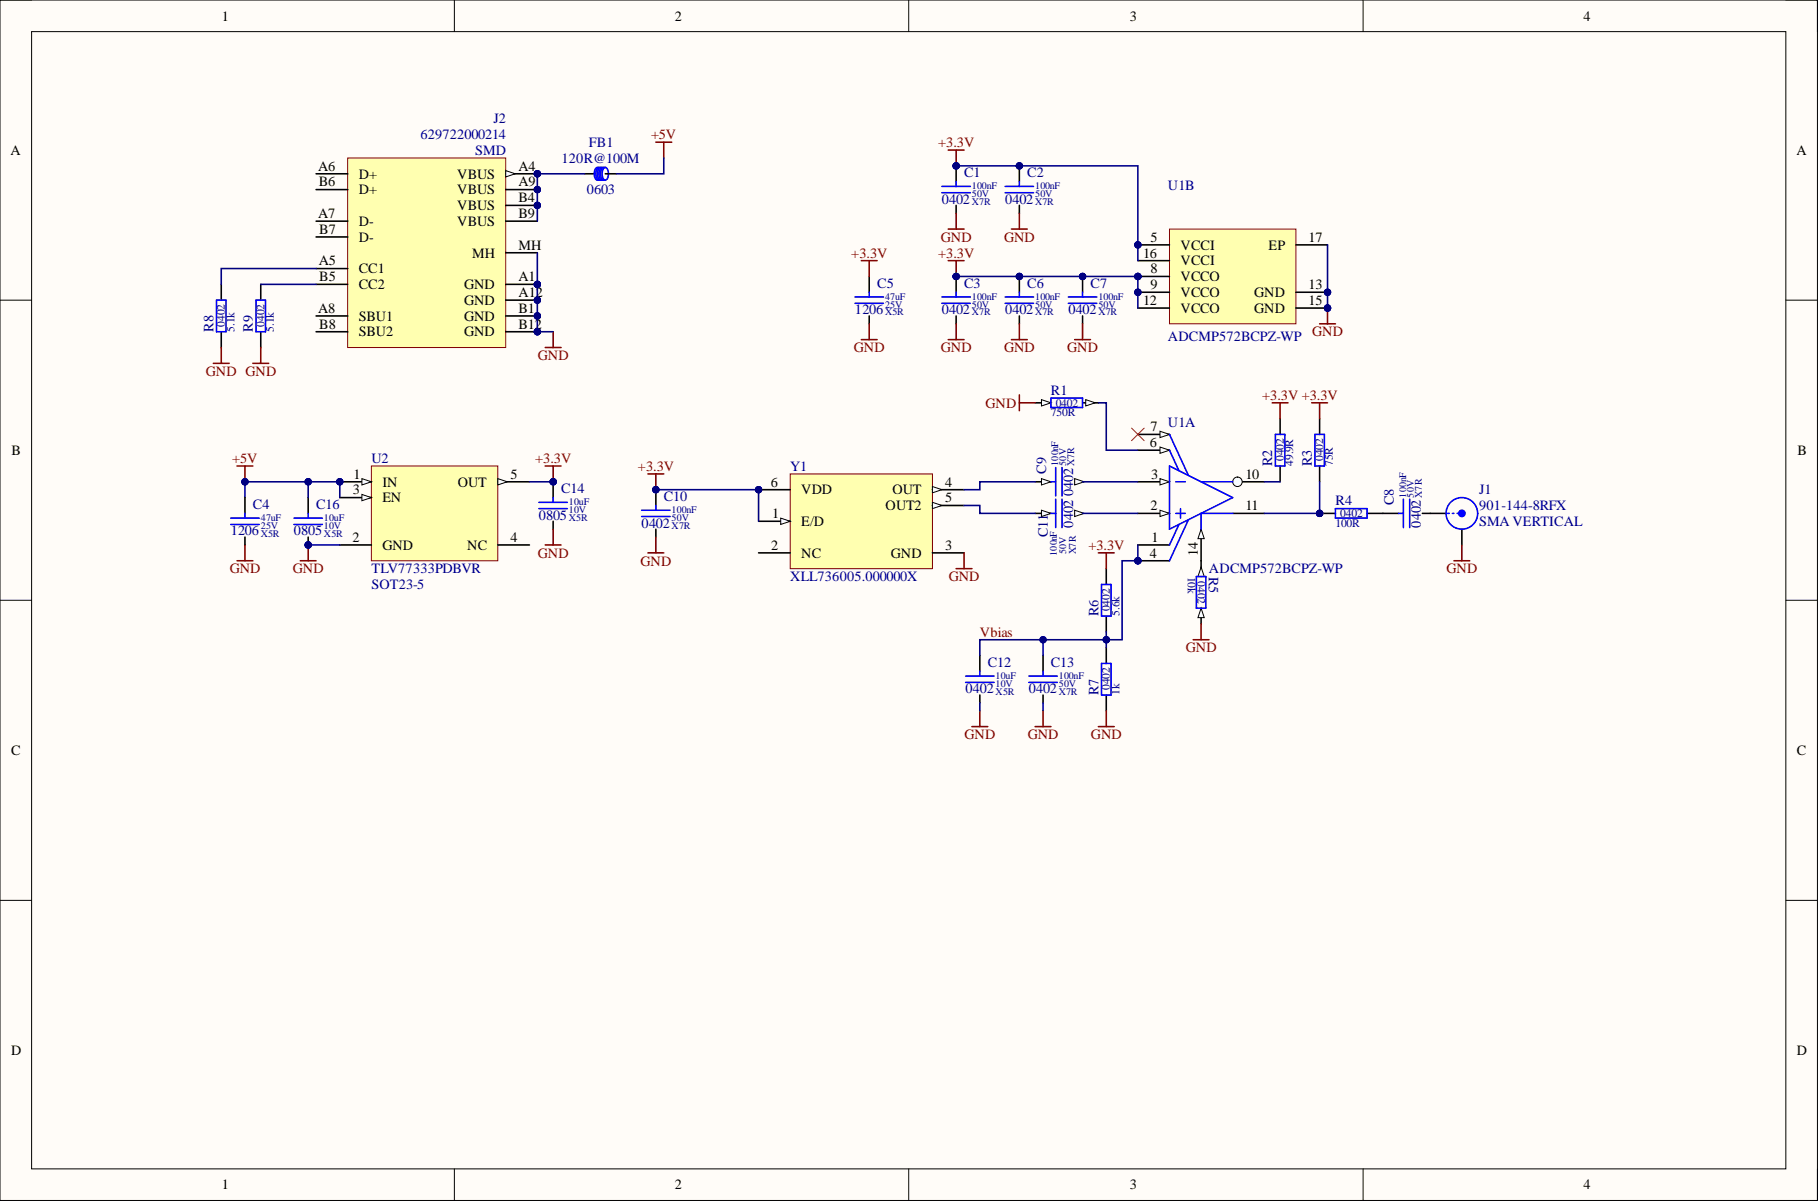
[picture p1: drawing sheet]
<svg xmlns="http://www.w3.org/2000/svg" width="292mm" height="193mm" viewBox="0 0 292 193" stroke-linecap="round" stroke-linejoin="round" font-family="sans-serif">
<defs><g id="words">
<g font-size="2.3">
<text x="35.6" y="3.3">1</text>
<text x="108.4" y="3.3">2</text>
<text x="181.5" y="3.3">3</text>
<text x="254.3" y="3.3">4</text>
<text x="1.7" y="24.9">A</text>
<text x="51.1" y="27.4">A6</text>
<text x="51.2" y="29.9">B6</text>
<text x="57.6" y="28.7">D+</text>
<text x="73.4" y="28.7">VBUS</text>
<text x="83.2" y="27.4">A4</text>
<text x="83.2" y="29.9">A9</text>
<text x="288.5" y="24.9">A</text>
<text x="51.1" y="35">A7</text>
<text x="57.6" y="31.2">D+</text>
<text x="73.4" y="31.2">VBUS</text>
<text x="73.4" y="33.7">VBUS</text>
<text x="83.2" y="32.5">B4</text>
<text x="83.2" y="35">B9</text>
<text x="51.3" y="37.5">B7</text>
<text x="57.6" y="36.3">D-</text>
<text x="57.6" y="38.8">D-</text>
<text x="73.4" y="36.3">VBUS</text>
<text x="75.8" y="41.3">MH</text>
<text x="83.2" y="40.1">MH</text>
<text x="183.6" y="41.3">16</text>
<text x="184.8" y="38.8">5</text>
<text x="189.6" y="40.1">VCCI</text>
<text x="203.7" y="40.1">EP</text>
<text x="210.1" y="38.8">17</text>
<text x="51.2" y="42.6">A5</text>
<text x="51.3" y="45.1">B5</text>
<text x="57.6" y="43.9">CC1</text>
<text x="57.6" y="46.4">CC2</text>
<text x="74.5" y="46.4">GND</text>
<text x="83.2" y="45.1">A1</text>
<text x="83.2" y="47.7">A12</text>
<text x="184.8" y="43.9">8</text>
<text x="184.8" y="46.4">9</text>
<text x="189.6" y="45.1">VCCO</text>
<text x="189.6" y="47.7">VCCO</text>
<text x="189.6" y="42.6">VCCI</text>
<text x="201.4" y="47.7">GND</text>
<text x="210.1" y="46.4">13</text>
<text x="51.1" y="50.2">A8</text>
<text x="51.3" y="52.8">B8</text>
<text x="57.6" y="51.5">SBU1</text>
<text x="74.5" y="48.9">GND</text>
<text x="74.5" y="51.5">GND</text>
<text x="83.2" y="50.2">B1</text>
<text x="83.2" y="52.8">B12</text>
<text x="183.6" y="48.9">12</text>
<text x="189.6" y="50.2">VCCO</text>
<text x="201.4" y="50.2">GND</text>
<text x="210.1" y="48.9">15</text>
<text x="57.6" y="54">SBU2</text>
<text x="74.5" y="54">GND</text>
<text x="184.7" y="71.8">6</text>
<text x="184.8" y="69.2">7</text>
<text x="1.9" y="73">B</text>
<text x="56.8" y="76.8">1</text>
<text x="82" y="76.8">5</text>
<text x="184.8" y="76.8">3</text>
<text x="200" y="76.8">10</text>
<text x="288.6" y="73">B</text>
<text x="56.7" y="79.4">3</text>
<text x="61.4" y="80.6">EN</text>
<text x="61.4" y="78.1">IN</text>
<text x="73.5" y="78.1">OUT</text>
<text x="123.8" y="78.1">6</text>
<text x="124" y="83.2">1</text>
<text x="128.7" y="79.4">VDD</text>
<text x="142.2" y="81.9">OUT2</text>
<text x="143.3" y="79.4">OUT</text>
<text x="151.8" y="78.1">4</text>
<text x="151.8" y="80.6">5</text>
<text x="184.8" y="81.9">2</text>
<text x="200" y="81.9">11</text>
<text x="56.6" y="87">2</text>
<text x="61.4" y="88.3">GND</text>
<text x="75" y="88.3">NC</text>
<text x="82" y="87">4</text>
<text x="123.8" y="88.3">2</text>
<text x="128.7" y="84.4">E/D</text>
<text x="128.7" y="89.5">NC</text>
<text x="143" y="89.5">GND</text>
<text x="151.8" y="88.3">3</text>
<text x="184.7" y="89.5">4</text>
<text x="184.9" y="87">1</text>
<text x="192.4" y="89.2" transform="rotate(-90 192.4 89.2)">14</text>
<text x="1.8" y="121.2">C</text>
<text x="288.6" y="121.2">C</text>
<text x="1.8" y="169.4">D</text>
<text x="288.6" y="169.4">D</text>
<text x="35.6" y="190.9">1</text>
<text x="108.4" y="190.9">2</text>
<text x="181.5" y="190.9">3</text>
<text x="254.3" y="190.9">4</text>
</g>
<g font-size="2.3" fill="#000080">
<text x="67.5" y="22.3">629722000214</text>
<text x="79.3" y="19.8">J2</text>
<text x="94.6" y="23.6">FB1</text>
<text x="76.3" y="24.9">SMD</text>
<text x="90.2" y="26.1">120R@100M</text>
<text x="154.8" y="28.4">C1</text>
<text x="165" y="28.4">C2</text>
<text x="94.2" y="31.2">0603</text>
<text x="151.3" y="32.7">0402</text>
<text x="161.4" y="32.7">0402</text>
<text x="187.5" y="30.4">U1B</text>
<text x="140.8" y="46.2">C5</text>
<text x="154.8" y="46.2">C3</text>
<text x="165" y="46.2">C6</text>
<text x="175.1" y="46.2">C7</text>
<text x="34.3" y="53.3" transform="rotate(-90 34.3 53.3)">R8</text>
<text x="40.6" y="53.3" transform="rotate(-90 40.6 53.3)">R9</text>
<text x="137.3" y="50.5">1206</text>
<text x="151.3" y="50.5">0402</text>
<text x="161.4" y="50.5">0402</text>
<text x="171.6" y="50.5">0402</text>
<text x="187.5" y="54.8">ADCMP572BCPZ-WP</text>
<text x="168.8" y="63.4">R1</text>
<text x="187.5" y="68.5">U1A</text>
<text x="59.6" y="74.3">U2</text>
<text x="126.9" y="75.6">Y1</text>
<text x="168" y="76.1" transform="rotate(-90 168 76.1)">C9</text>
<text x="204.3" y="74.8" transform="rotate(-90 204.3 74.8)">R2</text>
<text x="210.6" y="74.8" transform="rotate(-90 210.6 74.8)">R3</text>
<text x="40.6" y="81.7">C4</text>
<text x="50.8" y="81.7">C16</text>
<text x="86.5" y="83.4">0805</text>
<text x="90.1" y="79.1">C14</text>
<text x="106.6" y="80.4">C10</text>
<text x="172.3" y="79.6" transform="rotate(-90 172.3 79.6)">0402</text>
<text x="214.4" y="81.2">R4</text>
<text x="223.8" y="81.2" transform="rotate(-90 223.8 81.2)">C8</text>
<text x="237.5" y="81.9">901-144-8RFX</text>
<text x="237.5" y="79.4">J1</text>
<text x="37.1" y="86">1206</text>
<text x="47.2" y="86">0805</text>
<text x="103" y="84.7">0402</text>
<text x="168.3" y="86.2" transform="rotate(-90 168.3 86.2)">C11</text>
<text x="172.3" y="84.7" transform="rotate(-90 172.3 84.7)">0402</text>
<text x="228.2" y="84.7" transform="rotate(-90 228.2 84.7)">0402</text>
<text x="237.5" y="84.4">SMA VERTICAL</text>
<text x="59.6" y="94.6">SOT23-5</text>
<text x="59.6" y="92.1">TLV77333PDBVR</text>
<text x="126.9" y="93.3">XLL736005.000000X</text>
<text x="194.1" y="92.6" transform="rotate(90 194.1 92.6)">R5</text>
<text x="194.1" y="92.1">ADCMP572BCPZ-WP</text>
<text x="176.4" y="98.9" transform="rotate(-90 176.4 98.9)">R6</text>
<text x="158.6" y="107">C12</text>
<text x="168.8" y="107">C13</text>
<text x="155.1" y="111.3">0402</text>
<text x="165.2" y="111.3">0402</text>
<text x="176.4" y="111.6" transform="rotate(-90 176.4 111.6)">R7</text>
</g>
<g font-size="2.3" fill="#800000">
<text x="104.6" y="22.3">+5V</text>
<text x="150.7" y="23.6">+3.3V</text>
<text x="136.7" y="41.3">+3.3V</text>
<text x="150.7" y="41.3">+3.3V</text>
<text x="151.1" y="38.8">GND</text>
<text x="161.2" y="38.8">GND</text>
<text x="86.4" y="57.8">GND</text>
<text x="137.1" y="56.6">GND</text>
<text x="151.1" y="56.6">GND</text>
<text x="161.2" y="56.6">GND</text>
<text x="171.4" y="56.6">GND</text>
<text x="210.7" y="54">GND</text>
<text x="33.1" y="60.4">GND GND</text>
<text x="158.3" y="65.4">GND</text>
<text x="202.7" y="64.2">+3.3V +3.3V</text>
<text x="37.3" y="74.3">+5V</text>
<text x="85.9" y="74.3">+3.3V</text>
<text x="102.4" y="75.6">+3.3V</text>
<text x="86.4" y="89.5">GND</text>
<text x="174.8" y="88.3">+3.3V</text>
<text x="36.9" y="92.1">GND</text>
<text x="47" y="92.1">GND</text>
<text x="102.9" y="90.8">GND</text>
<text x="152.4" y="93.3">GND</text>
<text x="232.3" y="92.1">GND</text>
<text x="157.3" y="102.2">Vbias</text>
<text x="190.4" y="104.7">GND</text>
<text x="154.9" y="118.7">GND</text>
<text x="165" y="118.7">GND</text>
<text x="175.2" y="118.7">GND</text>
</g>
<g font-size="1.9" fill="#000080">
<text x="36.1" y="52.5" transform="rotate(-90 36.1 52.5)">0402</text>
<text x="37.6" y="53.3" transform="rotate(-90 37.6 53.3)">5.1k</text>
<text x="42.5" y="52.5" transform="rotate(-90 42.5 52.5)">0402</text>
<text x="44" y="53.3" transform="rotate(-90 44 53.3)">5.1k</text>
<text x="169.5" y="65.3">0402</text>
<text x="168.8" y="66.8">750R</text>
<text x="206.2" y="74.1" transform="rotate(-90 206.2 74.1)">0402</text>
<text x="207.7" y="74.8" transform="rotate(-90 207.7 74.8)">49.9R</text>
<text x="212.5" y="74.1" transform="rotate(-90 212.5 74.1)">0402</text>
<text x="214" y="74.8" transform="rotate(-90 214 74.8)">75R</text>
<text x="215.2" y="83">0402</text>
<text x="214.4" y="84.5">100R</text>
<text x="190.8" y="92.6" transform="rotate(90 190.8 92.6)">10k</text>
<text x="192.3" y="93.3" transform="rotate(90 192.3 93.3)">0402</text>
<text x="178.2" y="98.1" transform="rotate(-90 178.2 98.1)">0402</text>
<text x="179.8" y="98.9" transform="rotate(-90 179.8 98.9)">5.6k</text>
<text x="178.2" y="110.8" transform="rotate(-90 178.2 110.8)">0402</text>
<text x="179.8" y="111.6" transform="rotate(-90 179.8 111.6)">1k</text>
</g>
<g font-size="1.6" fill="#000080">
<text x="156.1" y="32.9">X7R</text>
<text x="156.1" y="31.6">50V</text>
<text x="156.1" y="30.4">100nF</text>
<text x="166.2" y="32.9">X7R</text>
<text x="166.2" y="31.6">50V</text>
<text x="166.2" y="30.4">100nF</text>
<text x="142.1" y="50.6">X5R</text>
<text x="142.1" y="49.4">25V</text>
<text x="142.1" y="48.1">47uF</text>
<text x="156.1" y="50.6">X7R</text>
<text x="156.1" y="49.4">50V</text>
<text x="156.1" y="48.1">100nF</text>
<text x="166.2" y="50.6">X7R</text>
<text x="166.2" y="49.4">50V</text>
<text x="166.2" y="48.1">100nF</text>
<text x="176.4" y="50.6">X7R</text>
<text x="176.4" y="49.4">50V</text>
<text x="176.4" y="48.1">100nF</text>
<text x="169.9" y="74.8" transform="rotate(-90 169.9 74.8)">100nF</text>
<text x="171.2" y="74.8" transform="rotate(-90 171.2 74.8)">50V</text>
<text x="172.5" y="74.8" transform="rotate(-90 172.5 74.8)">X7R</text>
<text x="41.9" y="83.6">47uF</text>
<text x="52" y="83.6">10uF</text>
<text x="91.4" y="83.6">X5R</text>
<text x="91.4" y="82.3">10V</text>
<text x="91.4" y="81.1">10uF</text>
<text x="107.9" y="83.6">50V</text>
<text x="107.9" y="82.3">100nF</text>
<text x="225.8" y="79.9" transform="rotate(-90 225.8 79.9)">100nF</text>
<text x="227.1" y="79.9" transform="rotate(-90 227.1 79.9)">50V</text>
<text x="228.3" y="79.9" transform="rotate(-90 228.3 79.9)">X7R</text>
<text x="41.9" y="86.1">X5R</text>
<text x="41.9" y="84.9">25V</text>
<text x="52" y="86.1">X5R</text>
<text x="52" y="84.9">10V</text>
<text x="107.9" y="84.9">X7R</text>
<text x="169.7" y="89.3" transform="rotate(-90 169.7 89.3)">100nF</text>
<text x="171.2" y="89" transform="rotate(-90 171.2 89)">50V</text>
<text x="172.7" y="89" transform="rotate(-90 172.7 89)">X7R</text>
<text x="159.9" y="111.5">X5R</text>
<text x="159.9" y="110.2">10V</text>
<text x="159.9" y="109">10uF</text>
<text x="170" y="111.5">X7R</text>
<text x="170" y="110.2">50V</text>
<text x="170" y="109">100nF</text>
</g>
</g></defs>
<path d="M0 0h291.9v192.7h-291.9z" fill-rule="evenodd" fill="#fffcf8"/>
<path d="M0 0h291.9v192.7h-291.9z" fill="none" stroke="#000" stroke-width=".16"/>
<path d="M5.1 5.1h281.7v182.6h-281.7z" fill-rule="evenodd" fill="#fffcf8"/>
<g fill="none" stroke="#000" stroke-width=".16">
<path d="M0 0h5.1M5.1 5.1h281.7v182.6h-281.7zM73 0v5.1M145.9 0v5.1M218.9 0v5.1M286.8 0h5.1v5.1M0 48.2h5.1M286.8 48.2h5.1M0 96.4h5.1M286.8 96.4h5.1M0 144.5h5.1M286.8 144.5h5.1"/>
<path d="M73 187.7v5M145.9 187.7v5M218.9 187.7v5M291.9 187.7v5"/>
</g>
<circle cx="121.8" cy="78.6" r=".51" fill="#000080"/>
<circle cx="121.8" cy="78.6" r=".51" fill="none" stroke="#000080" stroke-width=".16"/>
<path d="M126.9 76.1h22.8v15.2h-22.8z" fill-rule="evenodd" fill="#ffffb0"/>
<path d="M126.9 76.1h22.8v15.2h-22.8z" fill="none" stroke="#800000" stroke-width=".16"/>
<path d="M121.8 78.6h5.1" fill="none" stroke="#000" stroke-width=".25"/>
<circle cx="121.8" cy="78.6" r=".51" fill="#000080"/>
<circle cx="121.8" cy="78.6" r=".51" fill="none" stroke="#000080" stroke-width=".16"/>
<path d="M149.7 78.6h5.1" fill="none" stroke="#000" stroke-width=".25"/>
<path d="M149.7 78.1l1.6 .5-1.6 .5z" fill="#f8fcff"/>
<path d="M149.7 78.1l1.6 .5-1.6 .5z" fill="none" stroke="#000" stroke-width=".16"/>
<path d="M149.7 81.2h5.1" fill="none" stroke="#000" stroke-width=".25"/>
<path d="M149.7 80.6l1.6 .6-1.6 .5z" fill="#f8fcff"/>
<path d="M149.7 80.6l1.6 .6-1.6 .5z" fill="none" stroke="#000" stroke-width=".16"/>
<path d="M121.8 83.7h5.1" fill="none" stroke="#000" stroke-width=".25"/>
<path d="M125.4 83.2l1.5 .5-1.5 .5z" fill="#f8fcff"/>
<path d="M125.4 83.2l1.5 .5-1.5 .5z" fill="none" stroke="#000" stroke-width=".16"/>
<path d="M121.8 88.8h5.1M149.7 88.8h5.1" fill="none" stroke="#000" stroke-width=".25"/>
<circle cx="182.7" cy="90" r=".51" fill="#000080"/>
<circle cx="182.7" cy="90" r=".51" fill="none" stroke="#000080" stroke-width=".16"/>
<path d="M182.7 87.5h5.1M182.7 82.4h5.1" fill="none" stroke="#000" stroke-width=".25"/>
<path d="M186.3 81.9l1.5 .5-1.5 .5z" fill="#f8fcff"/>
<path d="M186.3 81.9l1.5 .5-1.5 .5z" fill="none" stroke="#000" stroke-width=".16"/>
<path d="M182.7 77.3h5.1" fill="none" stroke="#000" stroke-width=".25"/>
<path d="M186.3 76.8l1.5 .5-1.5 .6z" fill="#f8fcff"/>
<path d="M186.3 76.8l1.5 .5-1.5 .6z" fill="none" stroke="#000" stroke-width=".16"/>
<path d="M182.7 90h5.1" fill="none" stroke="#000" stroke-width=".25"/>
<circle cx="182.7" cy="90" r=".51" fill="#000080"/>
<circle cx="182.7" cy="90" r=".51" fill="none" stroke="#000080" stroke-width=".16"/>
<path d="M182.7 72.3h5.1" fill="none" stroke="#000" stroke-width=".25"/>
<path d="M186.3 71.8l1.5 .5-1.5 .5z" fill="#f8fcff"/>
<path d="M186.3 71.8l1.5 .5-1.5 .5z" fill="none" stroke="#000" stroke-width=".16"/>
<path d="M182.7 69.7h5.1" fill="none" stroke="#000" stroke-width=".25"/>
<path d="M186.3 69.2l1.5 .5-1.5 .5z" fill="#f8fcff"/>
<path d="M186.3 69.2l1.5 .5-1.5 .5z" fill="none" stroke="#000" stroke-width=".16"/>
<path d="M198 77.3h5" fill="none" stroke="#000" stroke-width=".25"/>
<circle cx="198.7" cy="77.3" r=".76" fill="#f8fcff"/>
<circle cx="198.7" cy="77.3" r=".76" fill="none" stroke="#000" stroke-width=".16"/>
<path d="M192.9 85v5M198 82.4h5" fill="none" stroke="#000" stroke-width=".25"/>
<path d="M192.9 85l.5 1.5h-1z" fill="#f8fcff"/>
<path d="M192.9 85l.5 1.5h-1z" fill="none" stroke="#000" stroke-width=".16"/>
<path d="M187.8 74.8l10.2 5.1-10.2 5.1zM187.8 72.3l1.5 3.3M187.8 69.7l3 6.6M188.8 77.3h1.5M192.9 77.3h5.1M188.8 82.4h1.5M189.3 84.2l-1.5 3.3M189.6 81.7v1.5M190.8 83.4l-3 6.6M198 82.4h-5.1v2.6" fill="none" stroke="#00f" stroke-width=".25"/>
<path d="M104.1 76.1h2.5M105.3 76.1v2.5" fill="none" stroke="#800000" stroke-width=".25"/>
<circle cx="105.3" cy="78.6" r=".51" fill="#000080"/>
<circle cx="105.3" cy="78.6" r=".51" fill="none" stroke="#000080" stroke-width=".16"/>
<path d="M153.5 91.3h2.6M154.8 88.8v2.5" fill="none" stroke="#800000" stroke-width=".25"/>
<path d="M166.2 77.3h2.6" fill="none" stroke="#000" stroke-width=".25"/>
<path d="M167.2 76.8l1.6 .5-1.6 .6z" fill="#f8fcff"/>
<path d="M167.2 76.8l1.6 .5-1.6 .6z" fill="none" stroke="#000" stroke-width=".16"/>
<path d="M172.6 77.3h1.2" fill="none" stroke="#000" stroke-width=".25"/>
<path d="M172.6 76.8l1.5 .5-1.5 .6z" fill="#f8fcff"/>
<path d="M172.6 76.8l1.5 .5-1.5 .6z" fill="none" stroke="#000" stroke-width=".16"/>
<path d="M168.8 77.3h.7M169.5 75.1v4.5M170.5 75.1v4.5" fill="none" stroke="#00f" stroke-width=".25"/>
<path d="M166.2 82.4h2.6" fill="none" stroke="#000" stroke-width=".25"/>
<path d="M167.2 81.9l1.6 .5-1.6 .5z" fill="#f8fcff"/>
<path d="M167.2 81.9l1.6 .5-1.6 .5z" fill="none" stroke="#000" stroke-width=".16"/>
<path d="M172.6 82.4h1.2" fill="none" stroke="#000" stroke-width=".25"/>
<path d="M172.6 81.9l1.5 .5-1.5 .5z" fill="#f8fcff"/>
<path d="M172.6 81.9l1.5 .5-1.5 .5z" fill="none" stroke="#000" stroke-width=".16"/>
<path d="M168.8 82.4h.7M169.5 80.1v4.6M170.5 80.1v4.6" fill="none" stroke="#00f" stroke-width=".25"/>
<circle cx="182.7" cy="39.3" r=".51" fill="#000080"/>
<circle cx="182.7" cy="39.3" r=".51" fill="none" stroke="#000080" stroke-width=".16"/>
<circle cx="182.7" cy="44.4" r=".51" fill="#000080"/>
<circle cx="182.7" cy="44.4" r=".51" fill="none" stroke="#000080" stroke-width=".16"/>
<circle cx="182.7" cy="46.9" r=".51" fill="#000080"/>
<circle cx="182.7" cy="46.9" r=".51" fill="none" stroke="#000080" stroke-width=".16"/>
<circle cx="213.2" cy="46.9" r=".51" fill="#000080"/>
<circle cx="213.2" cy="46.9" r=".51" fill="none" stroke="#000080" stroke-width=".16"/>
<circle cx="213.2" cy="49.5" r=".51" fill="#000080"/>
<circle cx="213.2" cy="49.5" r=".51" fill="none" stroke="#000080" stroke-width=".16"/>
<path d="M187.8 36.8h20.3v15.2h-20.3z" fill-rule="evenodd" fill="#ffffb0"/>
<path d="M187.8 36.8h20.3v15.2h-20.3z" fill="none" stroke="#800000" stroke-width=".16"/>
<path d="M182.7 39.3h5.1" fill="none" stroke="#000" stroke-width=".25"/>
<circle cx="182.7" cy="39.3" r=".51" fill="#000080"/>
<circle cx="182.7" cy="39.3" r=".51" fill="none" stroke="#000080" stroke-width=".16"/>
<path d="M182.7 44.4h5.1" fill="none" stroke="#000" stroke-width=".25"/>
<circle cx="182.7" cy="44.4" r=".51" fill="#000080"/>
<circle cx="182.7" cy="44.4" r=".51" fill="none" stroke="#000080" stroke-width=".16"/>
<path d="M182.7 46.9h5.1" fill="none" stroke="#000" stroke-width=".25"/>
<circle cx="182.7" cy="46.9" r=".51" fill="#000080"/>
<circle cx="182.7" cy="46.9" r=".51" fill="none" stroke="#000080" stroke-width=".16"/>
<path d="M182.7 49.5h5.1M208.1 46.9h5.1" fill="none" stroke="#000" stroke-width=".25"/>
<circle cx="213.2" cy="46.9" r=".51" fill="#000080"/>
<circle cx="213.2" cy="46.9" r=".51" fill="none" stroke="#000080" stroke-width=".16"/>
<path d="M208.1 49.5h5.1" fill="none" stroke="#000" stroke-width=".25"/>
<circle cx="213.2" cy="49.5" r=".51" fill="#000080"/>
<circle cx="213.2" cy="49.5" r=".51" fill="none" stroke="#000080" stroke-width=".16"/>
<path d="M208.1 39.3h5.1M182.7 41.8h5.1" fill="none" stroke="#000" stroke-width=".25"/>
<path d="M152.3 24.1h2.5M153.5 24.1v2.5" fill="none" stroke="#800000" stroke-width=".25"/>
<circle cx="153.5" cy="26.6" r=".51" fill="#000080"/>
<circle cx="153.5" cy="26.6" r=".51" fill="none" stroke="#000080" stroke-width=".16"/>
<path d="M211.9 52h2.5M213.2 49.5v2.5" fill="none" stroke="#800000" stroke-width=".25"/>
<circle cx="213.2" cy="49.5" r=".51" fill="#000080"/>
<circle cx="213.2" cy="49.5" r=".51" fill="none" stroke="#000080" stroke-width=".16"/>
<path d="M205.6 67.2v2.5M205.6 74.8v2.5M229.7 82.4h2.5M234.7 85v2.5" fill="none" stroke="#000" stroke-width=".25"/>
<path d="M204.8 69.7h1.5v5.1h-1.5z" fill="none" stroke="#00f" stroke-width=".25"/>
<path d="M204.3 64.7h2.5M205.6 64.7v2.5" fill="none" stroke="#800000" stroke-width=".25"/>
<circle cx="234.7" cy="82.4" r=".51" fill="#00f"/>
<g fill="none" stroke="#00f" stroke-width=".25">
<path d="M232.5 82.4h.2M233.2 82.4h.3M234 82.4h.2"/>
<circle cx="234.7" cy="82.4" r=".51"/>
<circle cx="234.8" cy="82.4" r="2.54"/>
</g>
<path d="M233.5 90h2.5M234.7 87.5v2.5" fill="none" stroke="#800000" stroke-width=".25"/>
<path d="M166.2 64.7h2.6" fill="none" stroke="#000" stroke-width=".25"/>
<path d="M167.2 64.2l1.6 .5-1.6 .5z" fill="#f8fcff"/>
<path d="M167.2 64.2l1.6 .5-1.6 .5z" fill="none" stroke="#000" stroke-width=".16"/>
<path d="M173.8 63.9h-5v1.5h5" fill="none" stroke="#00f" stroke-width=".25"/>
<path d="M173.8 64.7h2.6" fill="none" stroke="#000" stroke-width=".25"/>
<path d="M174.3 64.2l1.6 .5-1.6 .5z" fill="#f8fcff"/>
<path d="M174.3 64.2l1.6 .5-1.6 .5z" fill="none" stroke="#000" stroke-width=".16"/>
<path d="M173.8 63.9v1.5" fill="none" stroke="#00f" stroke-width=".25"/>
<path d="M163.7 63.4v2.5M163.7 64.7h2.5" fill="none" stroke="#800000" stroke-width=".25"/>
<path d="M192.9 90v2.6" fill="none" stroke="#000" stroke-width=".25"/>
<path d="M192.9 91l.5 1.6h-1z" fill="#f8fcff"/>
<path d="M192.9 91l.5 1.6h-1z" fill="none" stroke="#000" stroke-width=".16"/>
<path d="M192.9 97.6v2.6" fill="none" stroke="#000" stroke-width=".25"/>
<path d="M192.9 97.6l.5 1.6h-1z" fill="#f8fcff"/>
<path d="M192.9 97.6l.5 1.6h-1z" fill="none" stroke="#000" stroke-width=".16"/>
<path d="M137.3 48.7h4.6M137.3 47.7h4.6M139.6 46.9v.8M192.1 92.6h1.5v5h-1.5z" fill="none" stroke="#00f" stroke-width=".25"/>
<path d="M191.6 102.7h2.5M192.9 100.2v2.5" fill="none" stroke="#800000" stroke-width=".25"/>
<path d="M139.6 44.4v2.5M139.6 50.7v1.3" fill="none" stroke="#000" stroke-width=".25"/>
<circle cx="153.5" cy="26.6" r=".51" fill="#000080"/>
<circle cx="153.5" cy="26.6" r=".51" fill="none" stroke="#000080" stroke-width=".16"/>
<path d="M153.5 26.6v2.6" fill="none" stroke="#000" stroke-width=".25"/>
<circle cx="153.5" cy="26.6" r=".51" fill="#000080"/>
<circle cx="153.5" cy="26.6" r=".51" fill="none" stroke="#000080" stroke-width=".16"/>
<path d="M153.5 33v1.2" fill="none" stroke="#000" stroke-width=".25"/>
<path d="M151.3 30.9h4.5M151.3 29.9h4.5M153.5 29.2v.7" fill="none" stroke="#00f" stroke-width=".25"/>
<circle cx="163.7" cy="26.6" r=".51" fill="#000080"/>
<circle cx="163.7" cy="26.6" r=".51" fill="none" stroke="#000080" stroke-width=".16"/>
<path d="M163.7 26.6v2.6" fill="none" stroke="#000" stroke-width=".25"/>
<circle cx="163.7" cy="26.6" r=".51" fill="#000080"/>
<circle cx="163.7" cy="26.6" r=".51" fill="none" stroke="#000080" stroke-width=".16"/>
<path d="M163.7 33v1.2" fill="none" stroke="#000" stroke-width=".25"/>
<path d="M161.4 30.9h4.6M161.4 29.9h4.6M163.7 29.2v.7" fill="none" stroke="#00f" stroke-width=".25"/>
<circle cx="153.5" cy="44.4" r=".51" fill="#000080"/>
<circle cx="153.5" cy="44.4" r=".51" fill="none" stroke="#000080" stroke-width=".16"/>
<path d="M153.5 44.4v2.5" fill="none" stroke="#000" stroke-width=".25"/>
<circle cx="153.5" cy="44.4" r=".51" fill="#000080"/>
<circle cx="153.5" cy="44.4" r=".51" fill="none" stroke="#000080" stroke-width=".16"/>
<path d="M153.5 50.7v1.3" fill="none" stroke="#000" stroke-width=".25"/>
<path d="M151.3 48.7h4.5M151.3 47.7h4.5M153.5 46.9v.8" fill="none" stroke="#00f" stroke-width=".25"/>
<path d="M152.3 36.8h2.5M153.5 34.2v2.6M162.4 36.8h2.6M163.7 34.2v2.6M152.3 54.5h2.5M153.5 52v2.5" fill="none" stroke="#800000" stroke-width=".25"/>
<circle cx="173.8" cy="44.4" r=".51" fill="#000080"/>
<circle cx="173.8" cy="44.4" r=".51" fill="none" stroke="#000080" stroke-width=".16"/>
<path d="M173.8 44.4v2.5" fill="none" stroke="#000" stroke-width=".25"/>
<circle cx="173.8" cy="44.4" r=".51" fill="#000080"/>
<circle cx="173.8" cy="44.4" r=".51" fill="none" stroke="#000080" stroke-width=".16"/>
<path d="M173.8 50.7v1.3" fill="none" stroke="#000" stroke-width=".25"/>
<path d="M171.6 48.7h4.5M171.6 47.7h4.5M173.8 46.9v.8" fill="none" stroke="#00f" stroke-width=".25"/>
<path d="M152.3 41.8h2.5M153.5 41.8v2.6M172.6 54.5h2.5M173.8 52v2.5" fill="none" stroke="#800000" stroke-width=".25"/>
<circle cx="153.5" cy="44.4" r=".51" fill="#000080"/>
<circle cx="153.5" cy="44.4" r=".51" fill="none" stroke="#000080" stroke-width=".16"/>
<path d="M138.3 41.8h2.5M138.3 54.5h2.5M139.6 41.8v2.6M139.6 52v2.5" fill="none" stroke="#800000" stroke-width=".25"/>
<circle cx="105.3" cy="78.6" r=".51" fill="#000080"/>
<circle cx="105.3" cy="78.6" r=".51" fill="none" stroke="#000080" stroke-width=".16"/>
<path d="M105.3 78.6v2.6" fill="none" stroke="#000" stroke-width=".25"/>
<circle cx="105.3" cy="78.6" r=".51" fill="#000080"/>
<circle cx="105.3" cy="78.6" r=".51" fill="none" stroke="#000080" stroke-width=".16"/>
<path d="M105.3 85v1.2M177.6 91.3v2.5M177.6 98.9v2.5M167.5 105.2v2.6M167.5 111.6v1.2M177.6 104v2.5M177.6 111.6v2.5" fill="none" stroke="#000" stroke-width=".25"/>
<path d="M103 82.9h4.6M103 81.9h4.6M105.3 81.2v.7M176.9 93.8h1.5v5.1h-1.5zM165.2 109.6h4.6M165.2 108.5h4.6M167.5 107.8v.7M176.9 106.5h1.5v5.1h-1.5z" fill="none" stroke="#00f" stroke-width=".25"/>
<path d="M104.1 88.8h2.5M105.3 86.2v2.6M176.4 88.8h2.5M177.6 88.8v2.5M156.1 116.7h2.5M157.3 114.1v2.6M166.2 116.7h2.6M167.5 114.1v2.6M176.4 116.7h2.5M177.6 114.1v2.6" fill="none" stroke="#800000" stroke-width=".25"/>
<circle cx="54.6" cy="77.3" r=".51" fill="#000080"/>
<circle cx="54.6" cy="77.3" r=".51" fill="none" stroke="#000080" stroke-width=".16"/>
<path d="M59.6 74.8h20.3v15.2h-20.3z" fill-rule="evenodd" fill="#ffffb0"/>
<path d="M59.6 74.8h20.3v15.2h-20.3z" fill="none" stroke="#800000" stroke-width=".16"/>
<path d="M54.6 79.9h5M54.6 87.5h5" fill="none" stroke="#000" stroke-width=".25"/>
<path d="M58.1 79.4l1.5 .5-1.5 .5z" fill="#f8fcff"/>
<path d="M58.1 79.4l1.5 .5-1.5 .5z" fill="none" stroke="#000" stroke-width=".16"/>
<path d="M79.9 77.3h5.1" fill="none" stroke="#000" stroke-width=".25"/>
<path d="M79.9 76.8l1.6 .5-1.6 .6z" fill="#f8fcff"/>
<path d="M79.9 76.8l1.6 .5-1.6 .6z" fill="none" stroke="#000" stroke-width=".16"/>
<path d="M54.6 77.3h5" fill="none" stroke="#000" stroke-width=".25"/>
<path d="M58.1 76.8l1.5 .5-1.5 .6z" fill="#f8fcff"/>
<path d="M58.1 76.8l1.5 .5-1.5 .6z" fill="none" stroke="#000" stroke-width=".16"/>
<circle cx="54.6" cy="77.3" r=".51" fill="#000080"/>
<circle cx="54.6" cy="77.3" r=".51" fill="none" stroke="#000080" stroke-width=".16"/>
<path d="M79.9 87.5h5.1" fill="none" stroke="#000" stroke-width=".25"/>
<circle cx="163.7" cy="44.4" r=".51" fill="#000080"/>
<circle cx="163.7" cy="44.4" r=".51" fill="none" stroke="#000080" stroke-width=".16"/>
<path d="M163.7 44.4v2.5" fill="none" stroke="#000" stroke-width=".25"/>
<circle cx="163.7" cy="44.4" r=".51" fill="#000080"/>
<circle cx="163.7" cy="44.4" r=".51" fill="none" stroke="#000080" stroke-width=".16"/>
<path d="M163.7 50.7v1.3M157.3 105.2v2.6M157.3 111.6v1.2" fill="none" stroke="#000" stroke-width=".25"/>
<path d="M161.4 48.7h4.6M161.4 47.7h4.6M163.7 46.9v.8M155.1 109.6h4.5M155.1 108.5h4.5M157.3 107.8v.7" fill="none" stroke="#00f" stroke-width=".25"/>
<path d="M162.4 54.5h2.6M163.7 52v2.5M38.1 74.8h2.5M39.3 74.8v2.5" fill="none" stroke="#800000" stroke-width=".25"/>
<circle cx="39.3" cy="77.3" r=".51" fill="#000080"/>
<circle cx="39.3" cy="77.3" r=".51" fill="none" stroke="#000080" stroke-width=".16"/>
<path d="M38.1 90h2.5M39.3 87.5v2.5" fill="none" stroke="#800000" stroke-width=".25"/>
<circle cx="86.3" cy="45.6" r=".51" fill="#000080"/>
<circle cx="86.3" cy="45.6" r=".51" fill="none" stroke="#000080" stroke-width=".16"/>
<circle cx="86.3" cy="27.9" r=".51" fill="#000080"/>
<circle cx="86.3" cy="27.9" r=".51" fill="none" stroke="#000080" stroke-width=".16"/>
<circle cx="86.3" cy="48.2" r=".51" fill="#000080"/>
<circle cx="86.3" cy="48.2" r=".51" fill="none" stroke="#000080" stroke-width=".16"/>
<circle cx="86.3" cy="30.4" r=".51" fill="#000080"/>
<circle cx="86.3" cy="30.4" r=".51" fill="none" stroke="#000080" stroke-width=".16"/>
<circle cx="86.3" cy="50.7" r=".51" fill="#000080"/>
<circle cx="86.3" cy="50.7" r=".51" fill="none" stroke="#000080" stroke-width=".16"/>
<circle cx="86.3" cy="33" r=".51" fill="#000080"/>
<circle cx="86.3" cy="33" r=".51" fill="none" stroke="#000080" stroke-width=".16"/>
<circle cx="86.3" cy="53.3" r=".51" fill="#000080"/>
<circle cx="86.3" cy="53.3" r=".51" fill="none" stroke="#000080" stroke-width=".16"/>
<path d="M55.8 25.4h25.4v30.4h-25.4z" fill-rule="evenodd" fill="#ffffb0"/>
<path d="M55.8 25.4h25.4v30.4h-25.4z" fill="none" stroke="#800000" stroke-width=".16"/>
<path d="M81.2 45.6h5.1" fill="none" stroke="#000" stroke-width=".25"/>
<circle cx="86.3" cy="45.6" r=".51" fill="#000080"/>
<circle cx="86.3" cy="45.6" r=".51" fill="none" stroke="#000080" stroke-width=".16"/>
<path d="M81.2 27.9h5.1" fill="none" stroke="#000" stroke-width=".25"/>
<path d="M81.2 27.4l1.5 .5-1.5 .5z" fill="#f8fcff"/>
<path d="M81.2 27.4l1.5 .5-1.5 .5z" fill="none" stroke="#000" stroke-width=".16"/>
<circle cx="86.3" cy="27.9" r=".51" fill="#000080"/>
<circle cx="86.3" cy="27.9" r=".51" fill="none" stroke="#000080" stroke-width=".16"/>
<path d="M50.8 35.5h5M50.8 27.9h5M50.8 43.1h5M50.8 50.7h5M81.2 48.2h5.1" fill="none" stroke="#000" stroke-width=".25"/>
<circle cx="86.3" cy="48.2" r=".51" fill="#000080"/>
<circle cx="86.3" cy="48.2" r=".51" fill="none" stroke="#000080" stroke-width=".16"/>
<path d="M81.2 30.4h5.1M50.8 45.6h5" fill="none" stroke="#000" stroke-width=".25"/>
<circle cx="86.3" cy="30.4" r=".51" fill="#000080"/>
<circle cx="86.3" cy="30.4" r=".51" fill="none" stroke="#000080" stroke-width=".16"/>
<path d="M81.2 50.7h5.1" fill="none" stroke="#000" stroke-width=".25"/>
<circle cx="86.3" cy="50.7" r=".51" fill="#000080"/>
<circle cx="86.3" cy="50.7" r=".51" fill="none" stroke="#000080" stroke-width=".16"/>
<path d="M50.8 38h5M81.2 33h5.1" fill="none" stroke="#000" stroke-width=".25"/>
<circle cx="86.3" cy="33" r=".51" fill="#000080"/>
<circle cx="86.3" cy="33" r=".51" fill="none" stroke="#000080" stroke-width=".16"/>
<path d="M50.8 30.4h5M81.2 35.5h5.1M50.8 53.3h5M81.2 53.3h5.1M81.2 40.6h5.1" fill="none" stroke="#000" stroke-width=".25"/>
<circle cx="86.3" cy="53.3" r=".51" fill="#000080"/>
<circle cx="86.3" cy="53.3" r=".51" fill="none" stroke="#000080" stroke-width=".16"/>
<path d="M35.5 45.6v2.6M35.5 53.3v2.5M41.9 45.6v2.6M41.9 53.3v2.5" fill="none" stroke="#000" stroke-width=".25"/>
<path d="M34.8 48.2h1.5v5.1h-1.5zM41.1 48.2h1.5v5.1h-1.5z" fill="none" stroke="#00f" stroke-width=".25"/>
<path d="M105.3 22.8h2.6M106.6 22.8v2.6M34.3 58.3h2.5M35.5 55.8v2.5M40.6 58.3h2.5M41.9 55.8v2.5M87.6 55.8h2.5M88.8 53.3v2.5M48.2 90h2.6M49.5 87.5v2.5" fill="none" stroke="#800000" stroke-width=".25"/>
<circle cx="49.5" cy="87.5" r=".51" fill="#000080"/>
<circle cx="49.5" cy="87.5" r=".51" fill="none" stroke="#000080" stroke-width=".16"/>
<path d="M87.6 74.8h2.5M88.8 74.8v2.5" fill="none" stroke="#800000" stroke-width=".25"/>
<circle cx="88.8" cy="77.3" r=".51" fill="#000080"/>
<circle cx="88.8" cy="77.3" r=".51" fill="none" stroke="#000080" stroke-width=".16"/>
<circle cx="88.8" cy="77.3" r=".51" fill="#000080"/>
<circle cx="88.8" cy="77.3" r=".51" fill="none" stroke="#000080" stroke-width=".16"/>
<path d="M88.8 77.3v2.6" fill="none" stroke="#000" stroke-width=".25"/>
<circle cx="88.8" cy="77.3" r=".51" fill="#000080"/>
<circle cx="88.8" cy="77.3" r=".51" fill="none" stroke="#000080" stroke-width=".16"/>
<path d="M88.8 83.7v1.3" fill="none" stroke="#000" stroke-width=".25"/>
<path d="M88.8 79.9v.7M86.5 81.7h4.6M86.5 80.6h4.6" fill="none" stroke="#00f" stroke-width=".25"/>
<path d="M87.6 87.5h2.5M88.8 85v2.5" fill="none" stroke="#800000" stroke-width=".25"/>
<circle cx="49.5" cy="87.5" r=".51" fill="#000080"/>
<circle cx="49.5" cy="87.5" r=".51" fill="none" stroke="#000080" stroke-width=".16"/>
<path d="M49.5 79.9v2.5M49.5 86.2v1.3" fill="none" stroke="#000" stroke-width=".25"/>
<circle cx="49.5" cy="87.5" r=".51" fill="#000080"/>
<circle cx="49.5" cy="87.5" r=".51" fill="none" stroke="#000080" stroke-width=".16"/>
<path d="M211.1 69.7h1.6v5.1h-1.6zM47.2 84.2h4.6M47.2 83.2h4.6M49.5 82.4v.8" fill="none" stroke="#00f" stroke-width=".25"/>
<path d="M211.9 67.2v2.5M211.9 74.8v2.5" fill="none" stroke="#000" stroke-width=".25"/>
<circle cx="211.9" cy="82.4" r=".51" fill="#000080"/>
<circle cx="211.9" cy="82.4" r=".51" fill="none" stroke="#000080" stroke-width=".16"/>
<path d="M211.9 82.4h2.5" fill="none" stroke="#000" stroke-width=".25"/>
<circle cx="211.9" cy="82.4" r=".51" fill="#000080"/>
<circle cx="211.9" cy="82.4" r=".51" fill="none" stroke="#000080" stroke-width=".16"/>
<path d="M219.5 82.4h5.1M228.4 82.4h1.3" fill="none" stroke="#000" stroke-width=".25"/>
<path d="M214.4 81.7h5.1v1.5h-5.1zM224.6 82.4h.8M225.4 80.1v4.6M226.4 80.1v4.6" fill="none" stroke="#00f" stroke-width=".25"/>
<path d="M210.6 64.7h2.6M211.9 64.7v2.5" fill="none" stroke="#800000" stroke-width=".25"/>
<path d="M181.7 68.7l2 2.1M183.7 68.7l-2 2.1" fill="none" stroke="#f00" stroke-width=".16"/>
<path d="M182.7 87.5v2.5" fill="none" stroke="#000080" stroke-width=".25"/>
<circle cx="182.7" cy="90" r=".51" fill="#000080"/>
<circle cx="182.7" cy="90" r=".51" fill="none" stroke="#000080" stroke-width=".16"/>
<path d="M105.3 78.6h16.5v5.1" fill="none" stroke="#000080" stroke-width=".25"/>
<circle cx="121.8" cy="78.6" r=".51" fill="#000080"/>
<circle cx="121.8" cy="78.6" r=".51" fill="none" stroke="#000080" stroke-width=".16"/>
<circle cx="105.3" cy="78.6" r=".51" fill="#000080"/>
<circle cx="105.3" cy="78.6" r=".51" fill="none" stroke="#000080" stroke-width=".16"/>
<path d="M213.2 39.3v10.2M166.2 77.3h-8.9v1.3h-2.5M173.8 77.3h8.9M154.8 81.2h2.5v1.2h8.9M173.8 82.4h8.9" fill="none" stroke="#000080" stroke-width=".25"/>
<circle cx="213.2" cy="49.5" r=".51" fill="#000080"/>
<circle cx="213.2" cy="49.5" r=".51" fill="none" stroke="#000080" stroke-width=".16"/>
<circle cx="213.2" cy="46.9" r=".51" fill="#000080"/>
<circle cx="213.2" cy="46.9" r=".51" fill="none" stroke="#000080" stroke-width=".16"/>
<path d="M203 77.3h2.6M203 82.4h8.9" fill="none" stroke="#000080" stroke-width=".25"/>
<circle cx="211.9" cy="82.4" r=".51" fill="#000080"/>
<circle cx="211.9" cy="82.4" r=".51" fill="none" stroke="#000080" stroke-width=".16"/>
<path d="M182.7 44.4v5.1M176.4 64.7h1.2v7.6h5.1" fill="none" stroke="#000080" stroke-width=".25"/>
<circle cx="182.7" cy="46.9" r=".51" fill="#000080"/>
<circle cx="182.7" cy="46.9" r=".51" fill="none" stroke="#000080" stroke-width=".16"/>
<circle cx="182.7" cy="44.4" r=".51" fill="#000080"/>
<circle cx="182.7" cy="44.4" r=".51" fill="none" stroke="#000080" stroke-width=".16"/>
<path d="M153.5 44.4h29.2" fill="none" stroke="#000080" stroke-width=".25"/>
<circle cx="153.5" cy="44.4" r=".51" fill="#000080"/>
<circle cx="153.5" cy="44.4" r=".51" fill="none" stroke="#000080" stroke-width=".16"/>
<circle cx="163.7" cy="44.4" r=".51" fill="#000080"/>
<circle cx="163.7" cy="44.4" r=".51" fill="none" stroke="#000080" stroke-width=".16"/>
<circle cx="173.8" cy="44.4" r=".51" fill="#000080"/>
<circle cx="173.8" cy="44.4" r=".51" fill="none" stroke="#000080" stroke-width=".16"/>
<circle cx="182.7" cy="44.4" r=".51" fill="#000080"/>
<circle cx="182.7" cy="44.4" r=".51" fill="none" stroke="#000080" stroke-width=".16"/>
<path d="M153.5 26.6h29.2v15.2" fill="none" stroke="#000080" stroke-width=".25"/>
<circle cx="153.5" cy="26.6" r=".51" fill="#000080"/>
<circle cx="153.5" cy="26.6" r=".51" fill="none" stroke="#000080" stroke-width=".16"/>
<circle cx="163.7" cy="26.6" r=".51" fill="#000080"/>
<circle cx="163.7" cy="26.6" r=".51" fill="none" stroke="#000080" stroke-width=".16"/>
<circle cx="182.7" cy="39.3" r=".51" fill="#000080"/>
<circle cx="182.7" cy="39.3" r=".51" fill="none" stroke="#000080" stroke-width=".16"/>
<path d="M177.6 101.4v1.3" fill="none" stroke="#000080" stroke-width=".25"/>
<circle cx="177.6" cy="102.7" r=".51" fill="#000080"/>
<circle cx="177.6" cy="102.7" r=".51" fill="none" stroke="#000080" stroke-width=".16"/>
<path d="M177.6 102.7v1.3" fill="none" stroke="#000080" stroke-width=".25"/>
<circle cx="177.6" cy="102.7" r=".51" fill="#000080"/>
<circle cx="177.6" cy="102.7" r=".51" fill="none" stroke="#000080" stroke-width=".16"/>
<path d="M182.7 90h-2.5v12.7h-22.9v2.5" fill="none" stroke="#000080" stroke-width=".25"/>
<circle cx="167.5" cy="102.7" r=".51" fill="#000080"/>
<circle cx="167.5" cy="102.7" r=".51" fill="none" stroke="#000080" stroke-width=".16"/>
<circle cx="177.6" cy="102.7" r=".51" fill="#000080"/>
<circle cx="177.6" cy="102.7" r=".51" fill="none" stroke="#000080" stroke-width=".16"/>
<circle cx="182.7" cy="90" r=".51" fill="#000080"/>
<circle cx="182.7" cy="90" r=".51" fill="none" stroke="#000080" stroke-width=".16"/>
<path d="M157.3 112.8v1.3M167.5 102.7v2.5M167.5 112.8v1.3" fill="none" stroke="#000080" stroke-width=".25"/>
<circle cx="167.5" cy="102.7" r=".51" fill="#000080"/>
<circle cx="167.5" cy="102.7" r=".51" fill="none" stroke="#000080" stroke-width=".16"/>
<path d="M86.3 27.9v7.6M41.9 45.6h8.9M50.8 43.1h-15.3v2.5" fill="none" stroke="#000080" stroke-width=".25"/>
<circle cx="86.3" cy="27.9" r=".51" fill="#000080"/>
<circle cx="86.3" cy="27.9" r=".51" fill="none" stroke="#000080" stroke-width=".16"/>
<circle cx="86.3" cy="30.4" r=".51" fill="#000080"/>
<circle cx="86.3" cy="30.4" r=".51" fill="none" stroke="#000080" stroke-width=".16"/>
<circle cx="86.3" cy="33" r=".51" fill="#000080"/>
<circle cx="86.3" cy="33" r=".51" fill="none" stroke="#000080" stroke-width=".16"/>
<path d="M86.3 53.3h2.5" fill="none" stroke="#000080" stroke-width=".25"/>
<circle cx="86.3" cy="53.3" r=".51" fill="#000080"/>
<circle cx="86.3" cy="53.3" r=".51" fill="none" stroke="#000080" stroke-width=".16"/>
<path d="M86.3 45.6v7.7" fill="none" stroke="#000080" stroke-width=".25"/>
<circle cx="86.3" cy="45.6" r=".51" fill="#000080"/>
<circle cx="86.3" cy="45.6" r=".51" fill="none" stroke="#000080" stroke-width=".16"/>
<circle cx="86.3" cy="48.2" r=".51" fill="#000080"/>
<circle cx="86.3" cy="48.2" r=".51" fill="none" stroke="#000080" stroke-width=".16"/>
<circle cx="86.3" cy="50.7" r=".51" fill="#000080"/>
<circle cx="86.3" cy="50.7" r=".51" fill="none" stroke="#000080" stroke-width=".16"/>
<circle cx="86.3" cy="53.3" r=".51" fill="#000080"/>
<circle cx="86.3" cy="53.3" r=".51" fill="none" stroke="#000080" stroke-width=".16"/>
<path d="M86.3 40.6v5" fill="none" stroke="#000080" stroke-width=".25"/>
<circle cx="86.3" cy="45.6" r=".51" fill="#000080"/>
<circle cx="86.3" cy="45.6" r=".51" fill="none" stroke="#000080" stroke-width=".16"/>
<path d="M85 77.3h3.8" fill="none" stroke="#000080" stroke-width=".25"/>
<circle cx="88.8" cy="77.3" r=".51" fill="#000080"/>
<circle cx="88.8" cy="77.3" r=".51" fill="none" stroke="#000080" stroke-width=".16"/>
<path d="M49.5 87.5h5.1" fill="none" stroke="#000080" stroke-width=".25"/>
<circle cx="49.5" cy="87.5" r=".51" fill="#000080"/>
<circle cx="49.5" cy="87.5" r=".51" fill="none" stroke="#000080" stroke-width=".16"/>
<path d="M211.9 77.3v5.1" fill="none" stroke="#000080" stroke-width=".25"/>
<circle cx="211.9" cy="82.4" r=".51" fill="#000080"/>
<circle cx="211.9" cy="82.4" r=".51" fill="none" stroke="#000080" stroke-width=".16"/>
<path d="M39.3 77.3h10.2" fill="none" stroke="#000080" stroke-width=".25"/>
<circle cx="49.5" cy="77.3" r=".51" fill="#000080"/>
<circle cx="49.5" cy="77.3" r=".51" fill="none" stroke="#000080" stroke-width=".16"/>
<circle cx="39.3" cy="77.3" r=".51" fill="#000080"/>
<circle cx="39.3" cy="77.3" r=".51" fill="none" stroke="#000080" stroke-width=".16"/>
<path d="M39.3 77.3v2.6" fill="none" stroke="#000080" stroke-width=".25"/>
<circle cx="39.3" cy="77.3" r=".51" fill="#000080"/>
<circle cx="39.3" cy="77.3" r=".51" fill="none" stroke="#000080" stroke-width=".16"/>
<path d="M49.5 77.3v2.6" fill="none" stroke="#000080" stroke-width=".25"/>
<circle cx="49.5" cy="77.3" r=".51" fill="#000080"/>
<circle cx="49.5" cy="77.3" r=".51" fill="none" stroke="#000080" stroke-width=".16"/>
<path d="M49.5 77.3h5.1v2.6" fill="none" stroke="#000080" stroke-width=".25"/>
<circle cx="54.6" cy="77.3" r=".51" fill="#000080"/>
<circle cx="54.6" cy="77.3" r=".51" fill="none" stroke="#000080" stroke-width=".16"/>
<circle cx="49.5" cy="77.3" r=".51" fill="#000080"/>
<circle cx="49.5" cy="77.3" r=".51" fill="none" stroke="#000080" stroke-width=".16"/>
<path d="M93.9 27.9h1.5M97.2 27.9h1.8" fill="none" stroke="#000" stroke-width=".25"/>
<path d="M96.2 26.9a1.27 1.27 0 0 0 0 2M96.4 26.9a1.27 1.27 0 0 0 0 2M96.7 26.9a1.27 1.27 0 0 0 0 2M96.9 26.9a1.27 1.27 0 0 0 0 2M97.2 26.9h-1.3a1.27 1.27 0 0 0 0 2h1.3M97.2 26.9a1.27 1.27 0 0 0 0 2M97.2 26.9a1.27 1.27 0 0 1 0 2" fill="none" stroke="#00f" stroke-width=".25"/>
<path d="M86.3 27.9h7.6" fill="none" stroke="#000080" stroke-width=".25"/>
<circle cx="86.3" cy="27.9" r=".51" fill="#000080"/>
<circle cx="86.3" cy="27.9" r=".51" fill="none" stroke="#000080" stroke-width=".16"/>
<path d="M106.6 25.4v2.5h-7.6" fill="none" stroke="#000080" stroke-width=".25"/>
<path d="M39.3 79.9v2.5M39.3 86.2v1.3" fill="none" stroke="#000" stroke-width=".25"/>
<path d="M37.1 84.2h4.5M37.1 83.2h4.5M39.3 82.4v.8" fill="none" stroke="#00f" stroke-width=".25"/>
<use href="#words"/>
</svg>
